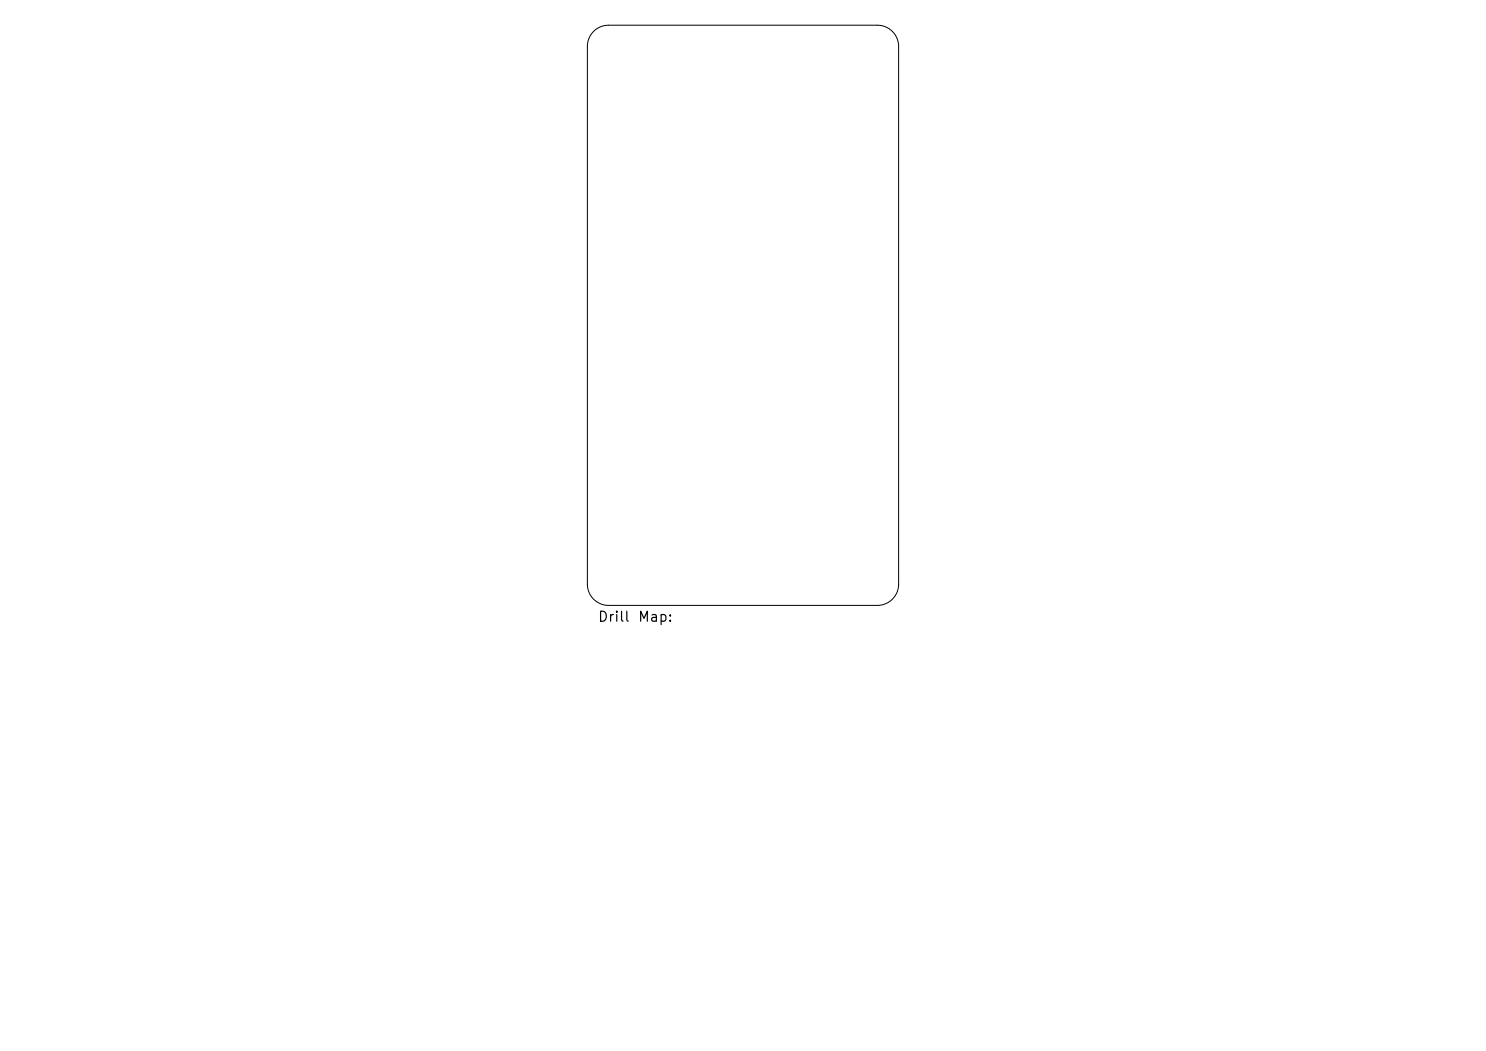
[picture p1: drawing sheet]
<svg xmlns="http://www.w3.org/2000/svg" width="297mm" height="210mm" viewBox="0 0 297 210" stroke-linecap="round" stroke-linejoin="round" font-family="sans-serif">
<defs><g id="words">
<g font-size="2">
<text x="119.4" y="124.7">Drill</text>
<text x="127.4" y="124.7">Map:</text>
</g>
</g></defs>
<path d="M118.6 6.3a4.2 4.2 0 0 1 3-1.3h53.8a4.2 4.2 0 0 1 4.2 4.3v107.4a4.2 4.2 0 0 1-4.2 4.3h-53.8a4.2 4.2 0 0 1-4.2-4.3v-107.4a4.2 4.2 0 0 1 1.2-3z" fill="none" stroke="#000" stroke-width=".2"/>
<use href="#words"/>
</svg>
